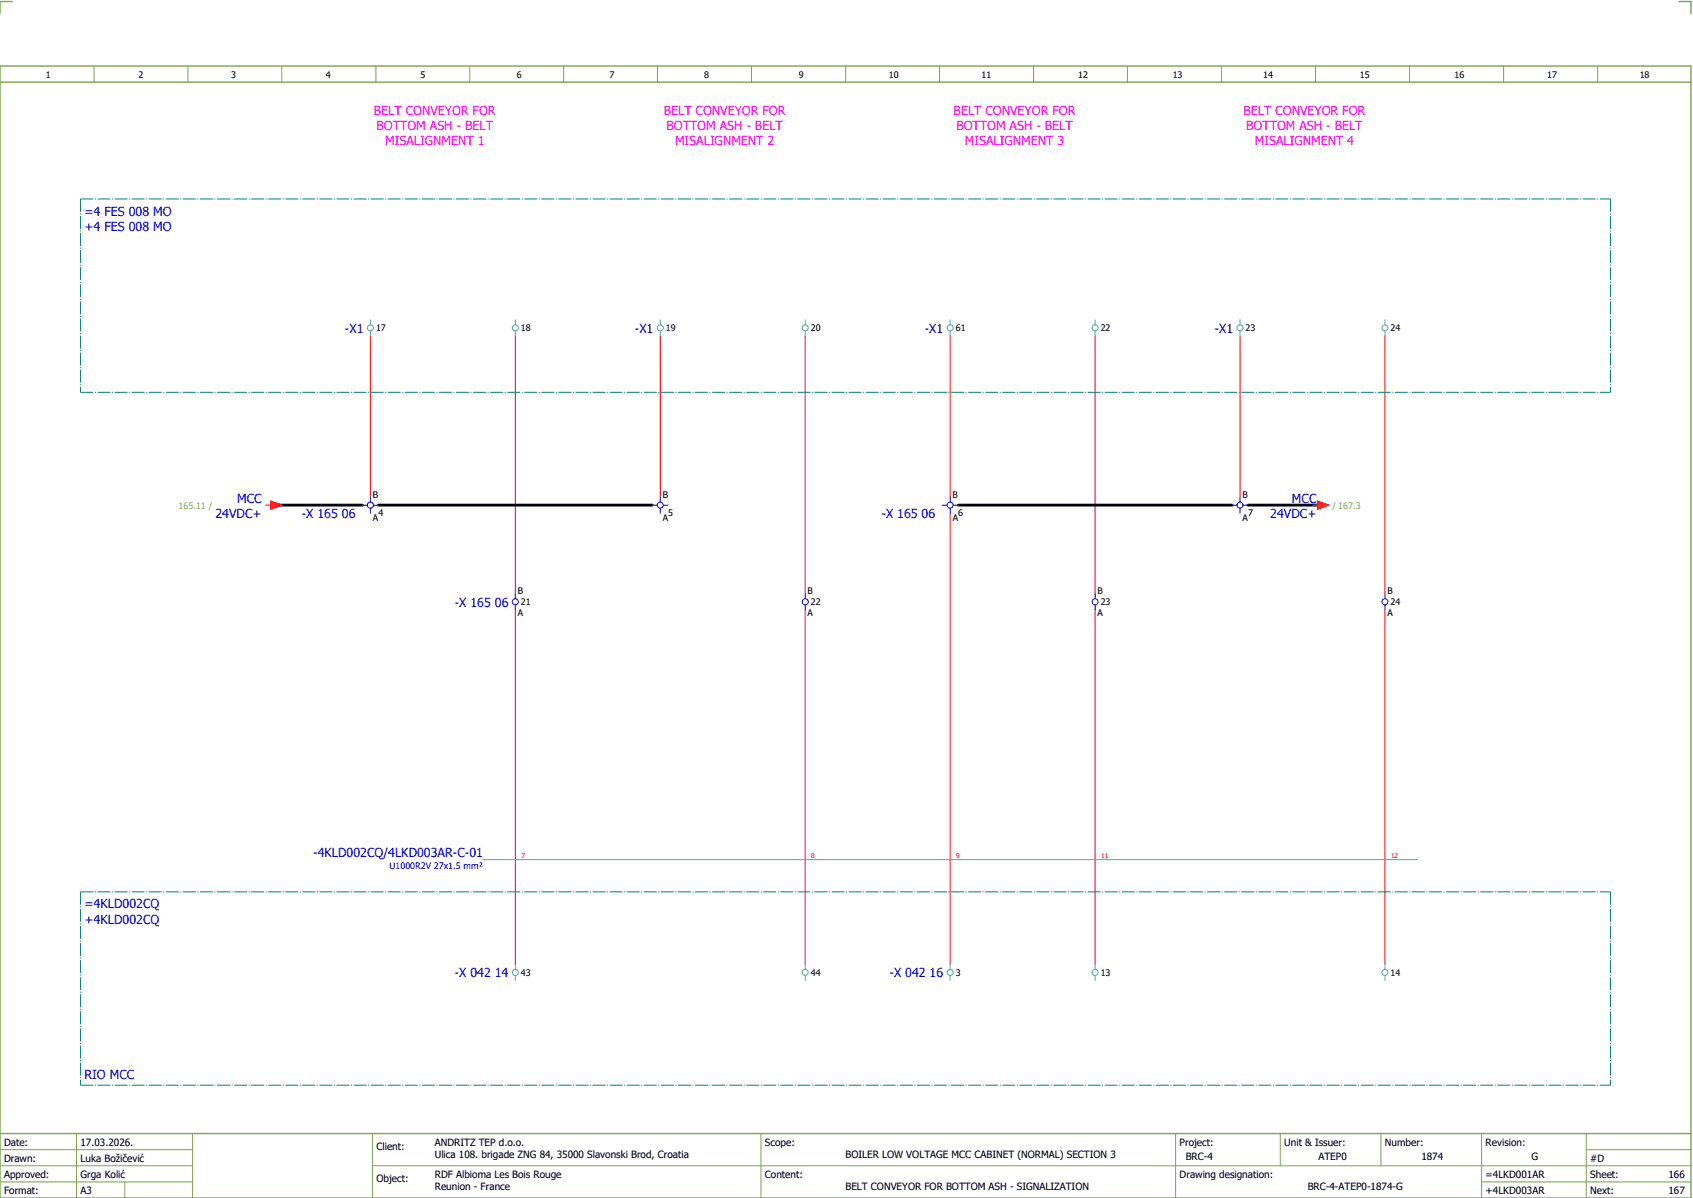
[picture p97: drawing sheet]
<svg xmlns="http://www.w3.org/2000/svg" width="421mm" height="297mm" viewBox="0 0 421 297" stroke-linecap="round" stroke-linejoin="round" font-family="sans-serif">
<defs><g id="words">
<g font-size="3.1" fill="#f0f">
<text x="92.9" y="28.5">BELT CONVEYOR FOR</text>
<text x="164.9" y="28.5">BELT CONVEYOR FOR</text>
<text x="236.9" y="28.5">BELT CONVEYOR FOR</text>
<text x="308.9" y="28.5">BELT CONVEYOR FOR</text>
<text x="93.5" y="32.3">BOTTOM ASH - BELT</text>
<text x="165.5" y="32.3">BOTTOM ASH - BELT</text>
<text x="237.5" y="32.3">BOTTOM ASH - BELT</text>
<text x="309.5" y="32.3">BOTTOM ASH - BELT</text>
<text x="95.7" y="36">MISALIGNMENT 1</text>
<text x="167.7" y="36">MISALIGNMENT 2</text>
<text x="239.7" y="36">MISALIGNMENT 3</text>
<text x="311.7" y="36">MISALIGNMENT 4</text>
</g>
<g font-size="3.1" fill="#00f">
<text x="21" y="53.5">=4 FES 008 MO</text>
<text x="21" y="57.3">+4 FES 008 MO</text>
<text x="85.7" y="82.6">-X1</text>
<text x="157.7" y="82.6">-X1</text>
<text x="229.7" y="82.6">-X1</text>
<text x="301.7" y="82.6">-X1</text>
<text x="58.9" y="124.8">MCC</text>
<text x="320.9" y="124.8">MCC</text>
<text x="53.5" y="128.5">24VDC+</text>
<text x="74.9" y="128.7">-X 165 06</text>
<text x="218.9" y="128.7">-X 165 06</text>
<text x="315.5" y="128.5">24VDC+</text>
<text x="113" y="150.6">-X 165 06</text>
<text x="77.8" y="212.8">-4KLD002CQ/4LKD003AR-C-01</text>
<text x="21" y="225.5">=4KLD002CQ</text>
<text x="21" y="229.3">+4KLD002CQ</text>
<text x="112.9" y="242.6">-X 042 14</text>
<text x="220.9" y="242.6">-X 042 16</text>
<text x="21" y="267.8">RIO MCC</text>
</g>
<g font-size="2.5">
<text x="1" y="284.4">Date:</text>
<text x="20" y="284.4">17.03.2026.</text>
<text x="93.5" y="285.4">Client:</text>
<text x="108" y="284.4">ANDRITZ TEP d.o.o.</text>
<text x="108" y="287.4">Ulica 108. brigade ZNG 84, 35000 Slavonski Brod, Croatia</text>
<text x="190" y="284.4">Scope:</text>
<text x="210" y="287.4">BOILER LOW VOLTAGE MCC CABINET (NORMAL) SECTION 3</text>
<text x="293" y="284.4">Project:</text>
<text x="294.5" y="287.9">BRC-4</text>
<text x="319" y="284.4">Unit &amp; Issuer:</text>
<text x="327.5" y="287.9">ATEP0</text>
<text x="344" y="284.4">Number:</text>
<text x="353" y="287.9">1874</text>
<text x="369" y="284.4">Revision:</text>
<text x="380.4" y="287.9">G</text>
<text x="1" y="288.4">Drawn:</text>
<text x="1" y="292.4">Approved:</text>
<text x="20" y="292.4">Grga Kolić</text>
<text x="20" y="288.4">Luka Božičević</text>
<text x="93.5" y="293.4">Object:</text>
<text x="108" y="292.4">RDF Albioma Les Bois Rouge</text>
<text x="190" y="292.4">Content:</text>
<text x="293" y="292.4">Drawing designation:</text>
<text x="369" y="292.4">=4LKD001AR</text>
<text x="395" y="292.4">Sheet:</text>
<text x="395" y="288.4">#D</text>
<text x="414.4" y="292.4">166</text>
<text x="1" y="296.4">Format:</text>
<text x="20" y="296.4">A3</text>
<text x="108" y="295.4">Reunion - France</text>
<text x="210" y="295.4">BELT CONVEYOR FOR BOTTOM ASH - SIGNALIZATION</text>
<text x="324.8" y="295.4">BRC-4-ATEP0-1874-G</text>
<text x="369" y="296.4">+4LKD003AR</text>
<text x="395" y="296.4">Next:</text>
<text x="414.4" y="296.4">167</text>
</g>
<g font-size="2.2">
<text x="11.4" y="19.4">1</text>
<text x="34.4" y="19.4">2</text>
<text x="57.4" y="19.4">3</text>
<text x="80.9" y="19.4">4</text>
<text x="104.4" y="19.4">5</text>
<text x="128.4" y="19.4">6</text>
<text x="151.4" y="19.4">7</text>
<text x="174.9" y="19.4">8</text>
<text x="198.4" y="19.4">9</text>
<text x="220.8" y="19.4">10</text>
<text x="243.8" y="19.4">11</text>
<text x="267.8" y="19.4">12</text>
<text x="291.3" y="19.4">13</text>
<text x="313.8" y="19.4">14</text>
<text x="337.8" y="19.4">15</text>
<text x="361.3" y="19.4">16</text>
<text x="384.3" y="19.4">17</text>
<text x="407.3" y="19.4">18</text>
<text x="93.4" y="82.3">17</text>
<text x="129.4" y="82.3">18</text>
<text x="165.4" y="82.3">19</text>
<text x="201.4" y="82.3">20</text>
<text x="237.4" y="82.3">61</text>
<text x="273.4" y="82.3">22</text>
<text x="309.4" y="82.3">23</text>
<text x="345.4" y="82.3">24</text>
<text x="92.6" y="123.5">B</text>
<text x="164.6" y="123.5">B</text>
<text x="236.6" y="123.5">B</text>
<text x="308.6" y="123.5">B</text>
<text x="92.6" y="129.4">A</text>
<text x="94" y="128">4</text>
<text x="164.6" y="129.4">A</text>
<text x="166" y="128">5</text>
<text x="236.6" y="129.4">A</text>
<text x="238" y="128">6</text>
<text x="308.6" y="129.4">A</text>
<text x="310" y="128">7</text>
<text x="128.6" y="147.5">B</text>
<text x="200.6" y="147.5">B</text>
<text x="272.6" y="147.5">B</text>
<text x="344.6" y="147.5">B</text>
<text x="128.6" y="153">A</text>
<text x="129.4" y="150.3">21</text>
<text x="200.6" y="153">A</text>
<text x="201.4" y="150.3">22</text>
<text x="272.6" y="153">A</text>
<text x="273.4" y="150.3">23</text>
<text x="344.6" y="153">A</text>
<text x="345.4" y="150.3">24</text>
<text x="129.4" y="242.3">43</text>
<text x="201.4" y="242.3">44</text>
<text x="237.4" y="242.3">3</text>
<text x="273.4" y="242.3">13</text>
<text x="345.4" y="242.3">14</text>
</g>
<g font-size="2.2" fill="#7ca552">
<text x="44.4" y="126.3">165.11 /</text>
<text x="331" y="126.3">/ 167.3</text>
</g>
<text font-size="2.2" fill="#00f" x="96.8" y="215.6">U1000R2V 27x1.5 mm²</text>
<g font-size="1.6" fill="#f00">
<text x="129.5" y="212.9">7</text>
<text x="201.5" y="212.9">8</text>
<text x="237.5" y="212.9">9</text>
<text x="273.5" y="212.9">11</text>
<text x="345.5" y="212.9">12</text>
</g>
</g></defs>
<path d="M0 16.4h420v281h-420zM3 .4h-3v3M417 .4h3v3M0 20.4h420M0 281.4h420" fill="none" stroke="#7ca552" stroke-width=".35"/>
<g fill="none" stroke="#7ca552" stroke-width=".25">
<path d="M23.4 16.5v4M46.7 16.4v4M70 16.4v4M93.4 16.4v4M116.7 16.5v4M140 16.4v4M163.3 16.4v4M186.7 16.4v4M210 16.4v4M233.4 16.4v4M256.7 16.4v4M280 16.5v4"/>
<path d="M303.4 16.4v4M326.8 16.4v4M350.1 16.4v4M373.5 16.4v4M396.8 16.4v4M0 285.4h47.8M0 293.4h47.8M19 281.4v16M31 293.4v4M47.8 281.4v16M47.8 289.4h-47.8M92.5 281.4v16"/>
<path d="M92.5 289.4h327.5M189 281.4v16M292 281.4v15.8M318 281.4v8M343 281.4v8M368 281.4v15.8M368 293.4h52M394 285.4h26M394 281.4v15.8"/>
</g>
<g fill="none" stroke="#f00" stroke-width=".25">
<path d="M92 83.4v40M128 83.4v64M164 83.4v40M200 83.4v64M236 83.4v40M272 83.4v64M308 83.4v40M344 83.4v64M66 125.4h1.3M67.3 124.4l2.7 1-2.7 1zM236 127.4v112M326 125.4h1.3"/>
<path d="M327.3 124.4l2.7 1-2.7 1zM128 151.4v88M200 151.4v88M272 151.4v88M344 151.4v88"/>
</g>
<path d="M68 125.4h22M94 125.4h68M238 125.4h68M310 125.4h18" fill="none" stroke="#000" stroke-width=".7"/>
<path d="M20 49.4h380M20 49.4v48M400 49.4v48M20 97.4h380M20 221.4h380M20 221.4v48M400 221.4v48M20 269.4h380" fill="none" stroke="#007f7f" stroke-width=".25" stroke-dasharray="3.2 .4 .3 .4" stroke-linecap="butt"/>
<g fill="none" stroke="#52a5a5" stroke-width=".25">
<path d="M92 79.4v1.2M128 79.4v1.2M164 79.4v1.2M200 79.4v1.2M236 79.4v1.2M272 79.4v1.2M308 79.4v1.2M344 79.4v1.2M92 82.1v1.3M128 82.1v1.3M164 82.1v1.3M200 82.1v1.3"/>
<path d="M236 82.1v1.3M272 82.1v1.3M308 82.1v1.3M344 82.1v1.3M120 213.4h232M128 239.4v1.2M200 239.4v1.2M236 239.4v1.2M272 239.4v1.2M344 239.4v1.2M128 242.1v1.3M200 242.1v1.3"/>
<path d="M236 242.1v1.3M272 242.1v1.3M344 242.1v1.3"/>
<circle cx="92" cy="81.4" r=".75"/>
<circle cx="128" cy="81.4" r=".75"/>
<circle cx="164" cy="81.4" r=".75"/>
<circle cx="200" cy="81.4" r=".75"/>
<circle cx="236" cy="81.4" r=".75"/>
<circle cx="272" cy="81.4" r=".75"/>
<circle cx="308" cy="81.4" r=".75"/>
<circle cx="344" cy="81.4" r=".75"/>
<circle cx="128" cy="241.4" r=".75"/>
<circle cx="200" cy="241.4" r=".75"/>
<circle cx="236" cy="241.4" r=".75"/>
<circle cx="272" cy="241.4" r=".75"/>
<circle cx="344" cy="241.4" r=".75"/>
</g>
<g fill="none" stroke="#00f" stroke-width=".25">
<path d="M90 125.4h1.2M92 123.4v1.2M92 126.1v1.3M92.7 125.4h1.3M162 125.4h1.3M164 123.4v1.2M164 126.1v1.3M164.8 125.4h1.2M234 125.4h1.2M236 123.4v1.2M236 126.1v1.3M236.7 125.4h1.3"/>
<path d="M306 125.4h1.3M308 123.4v1.2M308 126.1v1.3M308.8 125.4h1.2M128 147.4v1.2M128 150.1v1.3M200 147.4v1.2M200 150.1v1.3M272 147.4v1.2M272 150.1v1.3M344 147.4v1.2M344 150.1v1.3"/>
<circle cx="92" cy="125.4" r=".75"/>
<circle cx="164" cy="125.4" r=".75"/>
<circle cx="236" cy="125.4" r=".75"/>
<circle cx="308" cy="125.4" r=".75"/>
<circle cx="128" cy="149.4" r=".75"/>
<circle cx="200" cy="149.4" r=".75"/>
<circle cx="272" cy="149.4" r=".75"/>
<circle cx="344" cy="149.4" r=".75"/>
</g>
<g fill="#f00" stroke="#f00" stroke-width=".25">
<path d="M67.3 124.4l2.7 1-2.7 1z"/>
<path d="M327.3 124.4l2.7 1-2.7 1z"/>
</g>
<use href="#words"/>
</svg>
